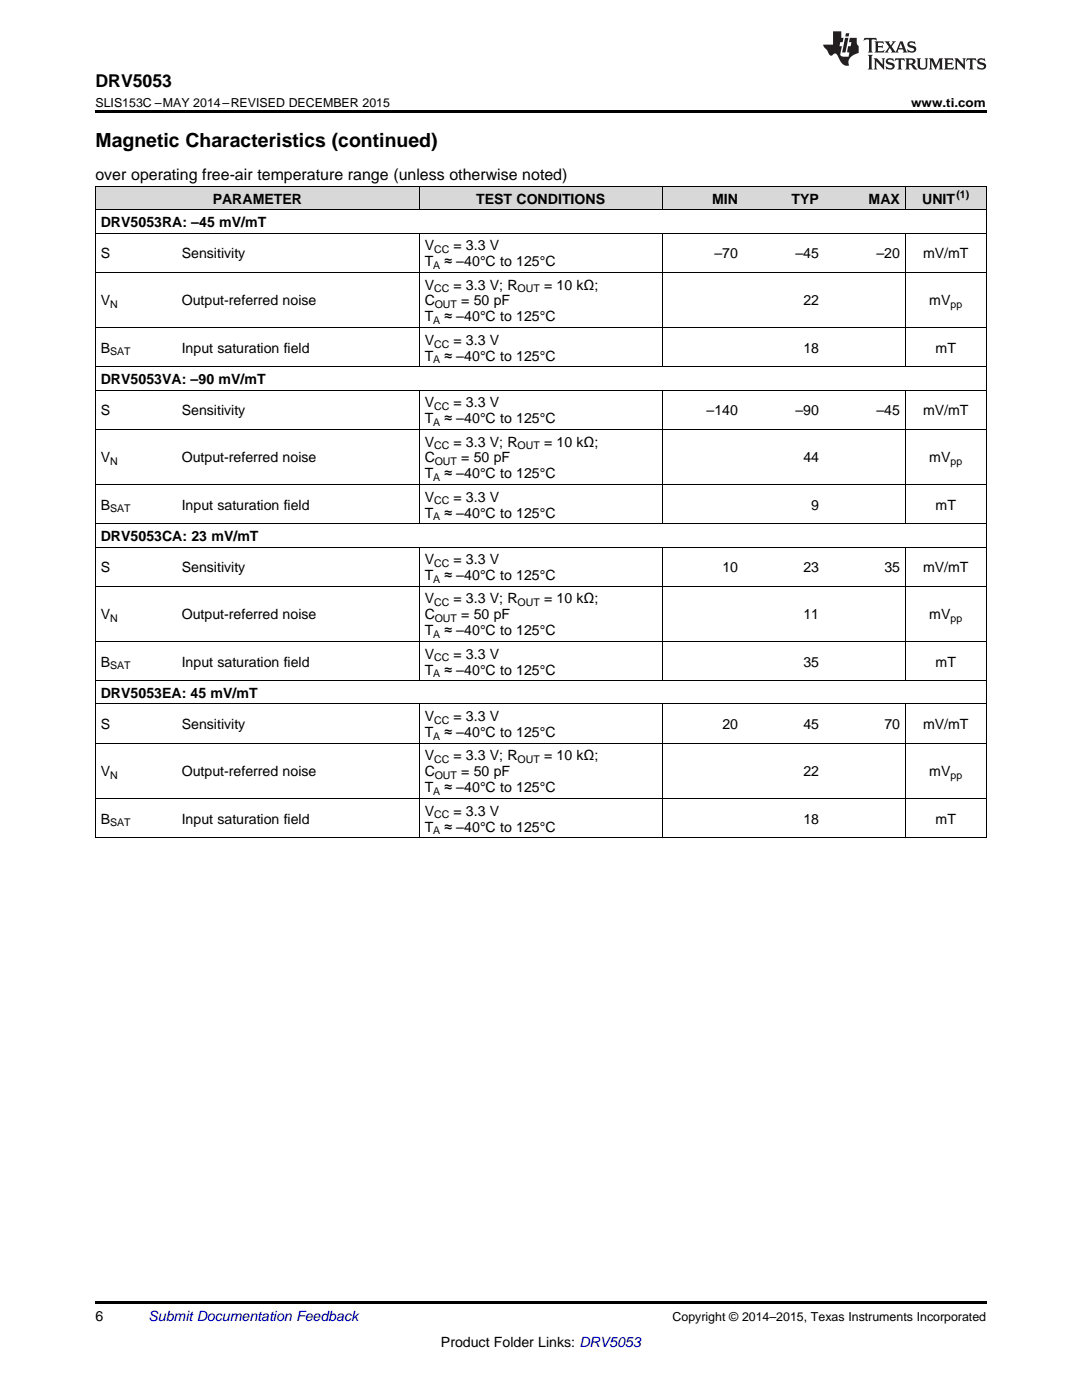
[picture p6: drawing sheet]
<svg xmlns="http://www.w3.org/2000/svg" width="216mm" height="279mm" viewBox="0 0 216 279" stroke-linecap="round" stroke-linejoin="round" font-family="sans-serif">
<defs><g id="words">
<text font-size="3.9" x="19" y="29.3">Magnetic Characteristics (continued)</text>
<text font-size="3.5" x="19" y="17.3">DRV5053</text>
<text font-size="3.2" x="19" y="36">over operating free-air temperature range (unless otherwise noted)</text>
<g font-size="2.8">
<text x="42.4" y="40.6">PARAMETER</text>
<text x="95" y="40.6">TEST CONDITIONS</text>
<text x="142.1" y="40.6">MIN</text>
<text x="157.9" y="40.6">TYP</text>
<text x="173.3" y="40.6">MAX</text>
<text x="184" y="40.6">UNIT</text>
<text x="20.1" y="45.3">DRV5053RA: –45 mV/mT</text>
<text x="20.1" y="51.5">S</text>
<text x="36.3" y="51.5">Sensitivity</text>
<text x="84.7" y="50">V</text>
<text x="84.7" y="53.1">T</text>
<text x="88.7" y="53.1">≈ –40°C to 125°C</text>
<text x="90.5" y="50">= 3.3 V</text>
<text x="142.6" y="51.5">–70</text>
<text x="158.7" y="51.5">–45</text>
<text x="174.9" y="51.5">–20</text>
<text x="184.2" y="51.5">mV/mT</text>
<text x="84.7" y="57.8">V</text>
<text x="90.5" y="57.8">= 3.3 V; R</text>
<text x="108.6" y="57.8">= 10 kΩ;</text>
<text x="20.1" y="61">V</text>
<text x="36.3" y="61">Output-referred noise</text>
<text x="84.7" y="61">C</text>
<text x="84.7" y="64.1">T</text>
<text x="88.7" y="64.1">≈ –40°C to 125°C</text>
<text x="92" y="61">= 50 pF</text>
<text x="160.3" y="61">22</text>
<text x="185.4" y="61">mV</text>
<text x="20.1" y="70.4">B</text>
<text x="36.3" y="70.4">Input saturation field</text>
<text x="84.7" y="68.8">V</text>
<text x="84.7" y="72">T</text>
<text x="88.7" y="72">≈ –40°C to 125°C</text>
<text x="90.5" y="68.8">= 3.3 V</text>
<text x="160.3" y="70.4">18</text>
<text x="186.7" y="70.4">mT</text>
<text x="20.1" y="76.6">DRV5053VA: –90 mV/mT</text>
<text x="20.1" y="82.9">S</text>
<text x="36.3" y="82.9">Sensitivity</text>
<text x="84.7" y="81.3">V</text>
<text x="90.5" y="81.3">= 3.3 V</text>
<text x="141" y="82.9">–140</text>
<text x="158.7" y="82.9">–90</text>
<text x="174.9" y="82.9">–45</text>
<text x="184.2" y="82.9">mV/mT</text>
<text x="84.7" y="84.5">T</text>
<text x="84.7" y="89.1">V</text>
<text x="88.7" y="84.5">≈ –40°C to 125°C</text>
<text x="90.5" y="89.1">= 3.3 V; R</text>
<text x="108.6" y="89.1">= 10 kΩ;</text>
<text x="20.1" y="92.3">V</text>
<text x="36.3" y="92.3">Output-referred noise</text>
<text x="84.7" y="92.3">C</text>
<text x="84.7" y="95.5">T</text>
<text x="88.7" y="95.5">≈ –40°C to 125°C</text>
<text x="92" y="92.3">= 50 pF</text>
<text x="160.3" y="92.3">44</text>
<text x="185.4" y="92.3">mV</text>
<text x="20.1" y="101.7">B</text>
<text x="36.3" y="101.7">Input saturation field</text>
<text x="84.7" y="100.1">V</text>
<text x="90.5" y="100.1">= 3.3 V</text>
<text x="161.9" y="101.7">9</text>
<text x="186.7" y="101.7">mT</text>
<text x="20.1" y="107.9">DRV5053CA: 23 mV/mT</text>
<text x="84.7" y="103.3">T</text>
<text x="88.7" y="103.3">≈ –40°C to 125°C</text>
<text x="84.7" y="112.6">V</text>
<text x="90.5" y="112.6">= 3.3 V</text>
<text x="20.1" y="114.2">S</text>
<text x="36.3" y="114.2">Sensitivity</text>
<text x="84.7" y="115.8">T</text>
<text x="88.7" y="115.8">≈ –40°C to 125°C</text>
<text x="144.1" y="114.2">10</text>
<text x="160.3" y="114.2">23</text>
<text x="176.5" y="114.2">35</text>
<text x="184.2" y="114.2">mV/mT</text>
<text x="20.1" y="123.6">V</text>
<text x="36.3" y="123.6">Output-referred noise</text>
<text x="84.7" y="120.4">V</text>
<text x="84.7" y="123.6">C</text>
<text x="90.5" y="120.4">= 3.3 V; R</text>
<text x="92" y="123.6">= 50 pF</text>
<text x="108.6" y="120.4">= 10 kΩ;</text>
<text x="160.3" y="123.6">11</text>
<text x="185.4" y="123.6">mV</text>
<text x="84.7" y="126.8">T</text>
<text x="84.7" y="131.4">V</text>
<text x="88.7" y="126.8">≈ –40°C to 125°C</text>
<text x="90.5" y="131.4">= 3.3 V</text>
<text x="20.1" y="133">B</text>
<text x="36.3" y="133">Input saturation field</text>
<text x="84.7" y="134.6">T</text>
<text x="88.7" y="134.6">≈ –40°C to 125°C</text>
<text x="160.3" y="133">35</text>
<text x="186.7" y="133">mT</text>
<text x="20.1" y="139.3">DRV5053EA: 45 mV/mT</text>
<text x="84.7" y="143.9">V</text>
<text x="90.5" y="143.9">= 3.3 V</text>
<text x="20.1" y="145.5">S</text>
<text x="36.3" y="145.5">Sensitivity</text>
<text x="84.7" y="147.1">T</text>
<text x="88.7" y="147.1">≈ –40°C to 125°C</text>
<text x="144.1" y="145.5">20</text>
<text x="160.3" y="145.5">45</text>
<text x="176.5" y="145.5">70</text>
<text x="184.2" y="145.5">mV/mT</text>
<text x="20.1" y="154.9">V</text>
<text x="36.3" y="154.9">Output-referred noise</text>
<text x="84.7" y="151.8">V</text>
<text x="84.7" y="154.9">C</text>
<text x="90.5" y="151.8">= 3.3 V; R</text>
<text x="92" y="154.9">= 50 pF</text>
<text x="108.6" y="151.8">= 10 kΩ;</text>
<text x="160.3" y="154.9">22</text>
<text x="185.4" y="154.9">mV</text>
<text x="84.7" y="158.1">T</text>
<text x="88.7" y="158.1">≈ –40°C to 125°C</text>
<text x="20.1" y="164.4">B</text>
<text x="36.3" y="164.4">Input saturation field</text>
<text x="84.7" y="162.8">V</text>
<text x="84.7" y="165.9">T</text>
<text x="88.7" y="165.9">≈ –40°C to 125°C</text>
<text x="90.5" y="162.8">= 3.3 V</text>
<text x="160.3" y="164.4">18</text>
<text x="186.7" y="164.4">mT</text>
<text x="19" y="263.6">6</text>
<text x="88" y="268.9">Product Folder Links: DRV5053</text>
</g>
<text font-size="2.8" fill="#0000c8" x="29.6" y="263.6">Submit Documentation Feedback</text>
<g font-size="2.5">
<text x="19" y="21.4">SLIS153C –MAY 2014–REVISED DECEMBER 2015</text>
<text x="181.8" y="21.4">www.ti.com</text>
<text x="134.2" y="263.6">Copyright © 2014–2015, Texas Instruments Incorporated</text>
</g>
<g font-size="2.1">
<text x="190.8" y="39.5">(1)</text>
<text x="86.4" y="53.7">A</text>
<text x="86.6" y="50.5">CC</text>
<text x="86.6" y="58.3">CC</text>
<text x="103.3" y="58.3">OUT</text>
<text x="22" y="61.5">N</text>
<text x="86.4" y="64.7">A</text>
<text x="86.7" y="61.5">OUT</text>
<text x="189.7" y="61.5">pp</text>
<text x="22" y="70.9">SAT</text>
<text x="86.6" y="69.4">CC</text>
<text x="86.4" y="72.5">A</text>
<text x="86.6" y="81.8">CC</text>
<text x="86.4" y="85">A</text>
<text x="86.6" y="89.7">CC</text>
<text x="103.3" y="89.7">OUT</text>
<text x="22" y="92.9">N</text>
<text x="86.7" y="92.9">OUT</text>
<text x="189.7" y="92.9">pp</text>
<text x="86.4" y="96">A</text>
<text x="86.6" y="100.7">CC</text>
<text x="22" y="102.3">SAT</text>
<text x="86.4" y="103.9">A</text>
<text x="86.6" y="113.2">CC</text>
<text x="86.4" y="116.3">A</text>
<text x="22" y="124.2">N</text>
<text x="86.6" y="121">CC</text>
<text x="86.7" y="124.2">OUT</text>
<text x="103.3" y="121">OUT</text>
<text x="189.7" y="124.2">pp</text>
<text x="86.4" y="127.4">A</text>
<text x="22" y="133.6">SAT</text>
<text x="86.4" y="135.2">A</text>
<text x="86.6" y="132">CC</text>
<text x="86.4" y="147.7">A</text>
<text x="86.6" y="144.5">CC</text>
<text x="22" y="155.5">N</text>
<text x="86.6" y="152.3">CC</text>
<text x="86.7" y="155.5">OUT</text>
<text x="103.3" y="152.3">OUT</text>
<text x="189.7" y="155.5">pp</text>
<text x="86.4" y="158.7">A</text>
<text x="22" y="164.9">SAT</text>
<text x="86.4" y="166.5">A</text>
<text x="86.6" y="163.3">CC</text>
</g>
</g></defs>
<g fill="#d8d8d8">
<path d="M19 37.3h16.2v4.6h-16.2z"/>
<path d="M35.2 37.3h48.5v4.6h-48.5z"/>
<path d="M83.7 37.3h48.5v4.6h-48.5z"/>
<path d="M132.2 37.3h16.1v4.6h-16.1z"/>
<path d="M148.3 37.3h16.2v4.6h-16.2z"/>
<path d="M164.5 37.3h16.2v4.6h-16.2z"/>
<path d="M180.7 37.3h16.1v4.6h-16.1z"/>
</g>
<path d="M19 22h177.8v.5h-177.8zM19 259.7h177.8v.5h-177.8z" fill="#000"/>
<g fill="none" stroke="#000" stroke-width=".2">
<path d="M19 37.2h177.8M19.1 37.3v129.9M83.6 37.3v4.6M132.1 37.3v4.6M180.6 37.3v4.6M196.8 37.3v129.9M19 54.3h177.8M19 46.5h177.8M19 41.9h177.8M83.6 46.6v26.6M132.1 46.6v26.6M180.6 46.6v26.6"/>
<path d="M19 77.8h177.8M19 73.2h177.8M19 65.4h177.8M83.6 77.9v26.7M132.1 77.9v26.7M180.6 77.9v26.7M19 96.7h177.8M19 85.7h177.8M19 117h177.8M19 109.2h177.8M19 104.5h177.8M83.6 109.2v26.7"/>
<path d="M132.1 109.2v26.7M180.6 109.2v26.7M19 135.8h177.8M19 128h177.8M19 159.3h177.8M19 148.3h177.8M19 140.5h177.8M83.6 140.5v26.7M132.1 140.5v26.7M180.6 140.5v26.7M19 167.2h177.8"/>
</g>
<g fill="#231f20">
<path d="M172.5 7.6l-.1 .5 .4-.2h.6v.1v2.1l-.2 .4h.9l-.2-.4v-2.1l.1-.1h.5l.5 .2-.2-.5zM174.5 8.3l.2 .3v1.5l-.2 .4h1.8l.2-.6a1.04 1.04 0 0 1-1.3 .2v-.7h.6l.3 .2v-.6l-.3 .2h-.6v-.6l.8-.1 .4 .3-.2-.5zM176.5 8.3l.9 1.1-.9 1.1h.8l-.2-.2 .4-.7 .5 .7-.2 .2h1.5l-.2-.2 .2-.4h.9l.1 .4-.2 .2h1l-.3-.3-.7-1.9h-.5l-.9 2-.8-1 .9-1h-.8l.1 .3-.4 .5-.3-.6 .1-.2zM179.7 8.6l.4 1h-.7zM181.3 8.4a.63 .63 0 0 0-.2 .7 .63 .63 0 0 0 .6 .4l.6 .2 .1 .2a.75 .75 0 0 1-.7 .4 .75 .75 0 0 1-.6-.5l.1 .7 .1-.1a1.11 1.11 0 0 0 1.5-.6 1.13 1.13 0 0 0-1.2-.8l-.1-.4a1.04 1.04 0 0 1 1.2 .2l-.2-.5-.2 .1-.4-.2zM173.2 10.9l.2 .4v2.2l-.2 .4h1l-.3-.4v-2.2l.3-.4zM174.3 11.6l.3 .4v1.5l-.3 .4h.8l-.2-.4v-1.3l1.5 1.7v-1.9l.2-.4h-.7l.2 .4v.9l-1.1-1.3zM177 11.8a.62 .62 0 0 0-.2 .7 .62 .62 0 0 0 .6 .4l.6 .1 .1 .3a.76 .76 0 0 1-.7 .3 .76 .76 0 0 1-.7-.4l.2 .7 .1-.1a1.11 1.11 0 0 0 1.5-.6 1.13 1.13 0 0 0-1.2-.8l-.1-.4a1.04 1.04 0 0 1 1.2 .2l-.2-.6-.2 .1-.5-.1zM178.7 11.6l-.2 .6a.61 .61 0 0 1 .8-.3v1.6l-.2 .4h.9l-.2-.4v-1.6a.63 .63 0 0 1 .7 .3l-.1-.6zM180.6 11.6l.3 .4v1.5l-.3 .4h1l-.2-.2-.1-.8 .6 .2a.76 .76 0 0 0 1.2 .7l-1-1a.58 .58 0 0 0 .6-.5 .58 .58 0 0 0-.5-.6zM181.4 11.9h.1a.45 .45 0 0 1 .5 .1 .45 .45 0 0 1 .1 .5l-.8 .2zM182.9 11.6l.2 .2a2.17 2.17 0 0 0 .3 1.9 .99 .99 0 0 0 1.6-.6v-1.1l.2-.4h-.7l.2 .2a1.92 1.92 0 0 1-.2 1.8 .6 .6 0 0 1-.9-.5v-1.1l.2-.4zM185.4 11.6l.2 .4v1.5l-.2 .4h.7l-.2-.4v-1.4l.8 1.8 .8-1.8v1.4l-.2 .4h.9l-.2-.4v-1.5l.2-.4h-.8l-.6 1.5-.6-1.5zM188.4 11.6l.2 .4v1.5l-.2 .4h1.8l.1-.6a1.04 1.04 0 0 1-1.2 .1v-.6h.5l.4 .2v-.6l-.4 .2h-.5v-.7h.8l.3 .3-.1-.6zM190.5 11.6l.2 .4v1.5l-.2 .4h.7l-.2-.4v-1.3l1.5 1.7v-1.9l.2-.4h-.7l.2 .4v.9l-1.1-1.3zM192.9 11.6l-.1 .6a.61 .61 0 0 1 .7-.3l.1 1.6-.3 .4h1l-.3-.4 .1-1.6a.63 .63 0 0 1 .7 .3l-.1-.6zM195.2 11.8a.62 .62 0 0 0-.2 .7 .62 .62 0 0 0 .6 .4l.6 .1 .1 .3a.76 .76 0 0 1-.7 .3 .76 .76 0 0 1-.6-.4l.1 .7 .1-.1a1.11 1.11 0 0 0 1.6-.6 1.13 1.13 0 0 0-1.3-.8l-.1-.4a1.04 1.04 0 0 1 1.2 .2l-.1-.6-.2 .1-.5-.1z"/>
<path d="M166.2 6.3v2.6h-1.9v.4l.8 .9a.91 .91 0 0 0 1 .8 .56 .56 0 0 1 .5-.3 .56 .56 0 0 1 .5 .3l.4 .8a1.53 1.53 0 0 0 1.9 1.2 1.54 1.54 0 0 1 1-2.1l.9-.3v-1.4a1.52 1.52 0 0 1-.4-1.6h-1.3l-.2 .8h.5l-.2 .8h-.5l-.1 1v.2l.4 .1-.2 .8a1.93 1.93 0 0 1-1.6-.3l.3-1.8h-.5l.2-.8h.4l.2-.8h-.4v-1.3zM168.6 7.6l-.6 2.9h.7l.6-2.9zM168.8 6.6l-.1 .7h.6l.2-.7z"/>
</g>
<use href="#words"/>
</svg>
